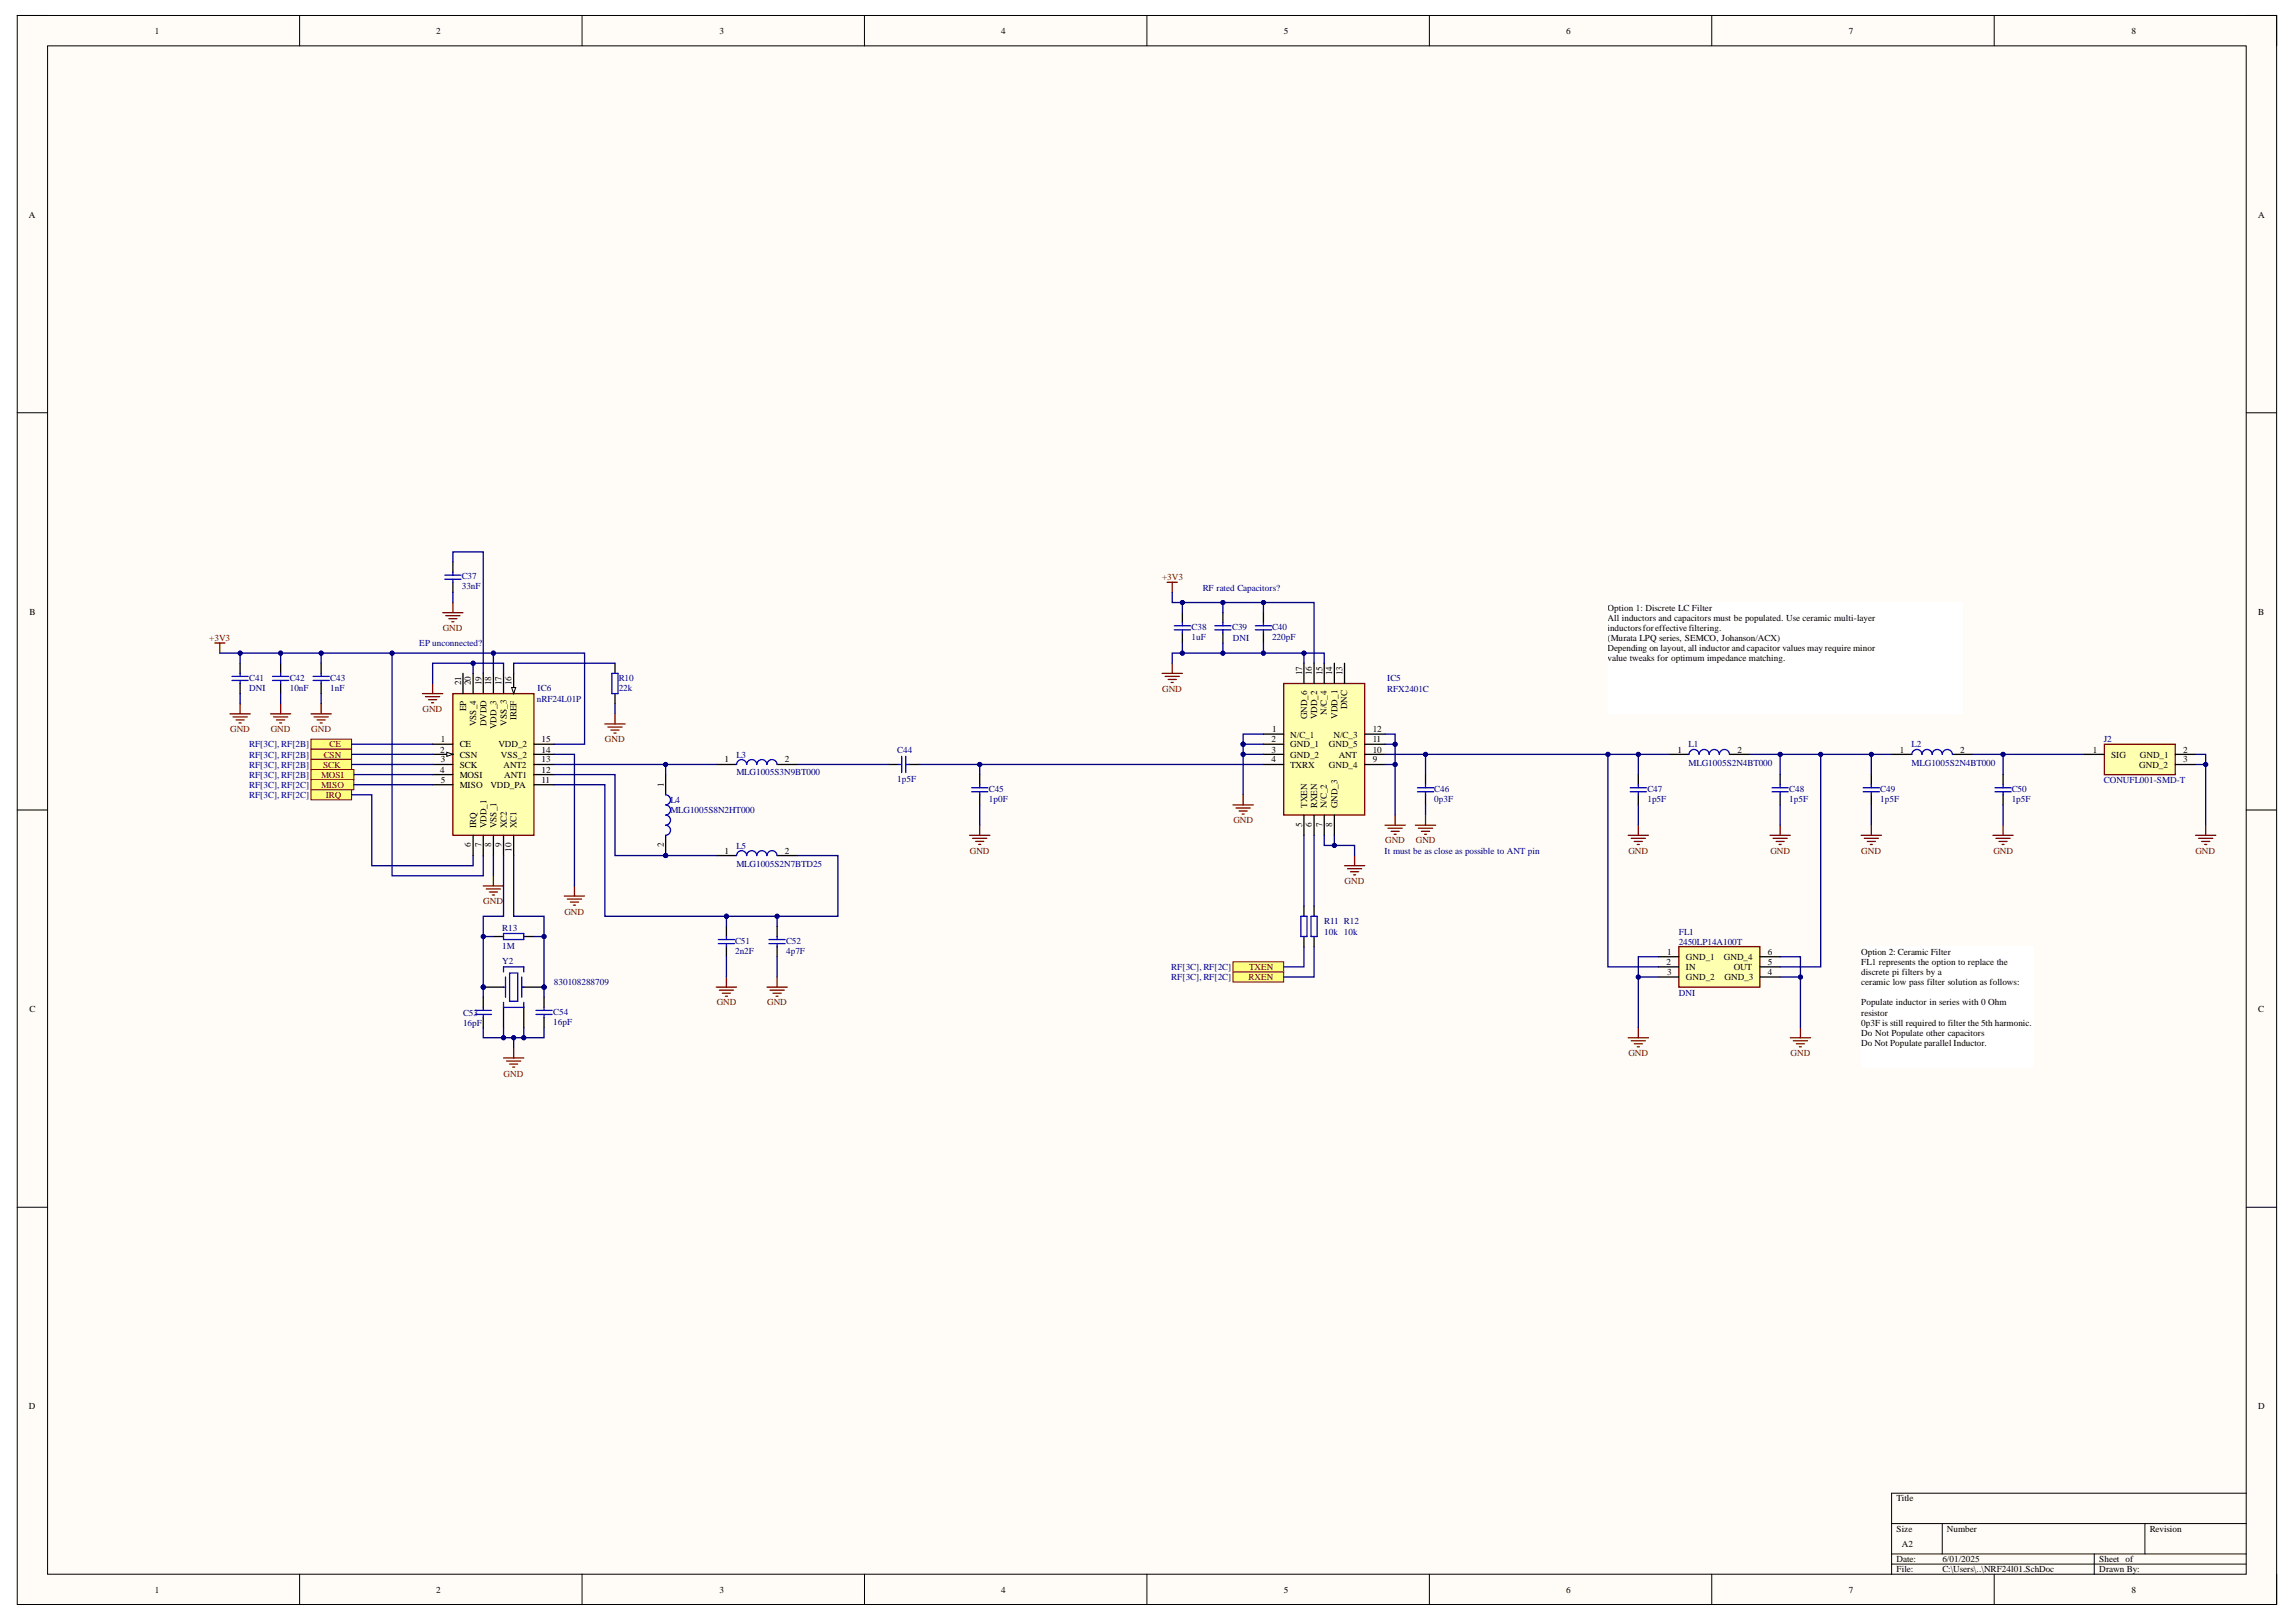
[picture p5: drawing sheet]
<svg xmlns="http://www.w3.org/2000/svg" width="297mm" height="210mm" viewBox="0 0 297 210" stroke-linecap="round" stroke-linejoin="round" font-family="sans-serif">
<defs><g id="words">
<g font-size="1.2">
<text x="20.1" y="4.4">1</text>
<text x="56.4" y="4.4">2</text>
<text x="93.1" y="4.4">3</text>
<text x="129.5" y="4.4">4</text>
<text x="166.1" y="4.4">5</text>
<text x="202.6" y="4.4">6</text>
<text x="239.2" y="4.4">7</text>
<text x="275.7" y="4.4">8</text>
<text x="3.7" y="28.1">A</text>
<text x="292.2" y="28.1">A</text>
<text x="3.8" y="79.6">B</text>
<text x="208" y="79">Option 1: Discrete LC Filter</text>
<text x="208" y="80.3">All inductors and capacitors must be populated. Use ceramic multi-layer</text>
<text x="208" y="81.7">inductorsforeffectivefiltering.</text>
<text x="208" y="82.9">(</text>
<text x="208.4" y="82.9">Murata LPQ series, SEMCO, Johanson/ACX)</text>
<text x="292.2" y="79.6">B</text>
<text x="59.6" y="88.7" transform="rotate(-90 59.6 88.7)">21</text>
<text x="60.9" y="88.7" transform="rotate(-90 60.9 88.7)">20</text>
<text x="62.3" y="88.7" transform="rotate(-90 62.3 88.7)">19</text>
<text x="63.5" y="88.7" transform="rotate(-90 63.5 88.7)">18</text>
<text x="64.9" y="88.7" transform="rotate(-90 64.9 88.7)">17</text>
<text x="66.2" y="88.7" transform="rotate(-90 66.2 88.7)">16</text>
<text x="168.5" y="87.4" transform="rotate(-90 168.5 87.4)">17</text>
<text x="169.7" y="87.4" transform="rotate(-90 169.7 87.4)">16</text>
<text x="171.1" y="87.4" transform="rotate(-90 171.1 87.4)">15</text>
<text x="172.3" y="87.4" transform="rotate(-90 172.3 87.4)">14</text>
<text x="173.7" y="87.4" transform="rotate(-90 173.7 87.4)">13</text>
<text x="208" y="84.3">Depending on layout, all inductor and capacitor values may require minor</text>
<text x="208" y="85.6">value tweaks for optimum impedance matching.</text>
<text x="60.3" y="92" transform="rotate(-90 60.3 92)">EP</text>
<text x="61.6" y="94" transform="rotate(-90 61.6 94)">VSS_4</text>
<text x="62.9" y="94" transform="rotate(-90 62.9 94)">DVDD</text>
<text x="64.2" y="94.3" transform="rotate(-90 64.2 94.3)">VDD_3</text>
<text x="65.6" y="93.9" transform="rotate(-90 65.6 93.9)">VSS_3</text>
<text x="66.8" y="93.2" transform="rotate(-90 66.8 93.2)">IREF</text>
<text x="164.6" y="94.8">1</text>
<text x="166.9" y="95.4">N/C_1</text>
<text x="169.1" y="93.1" transform="rotate(-90 169.1 93.1)">GND_6</text>
<text x="170.4" y="93.1" transform="rotate(-90 170.4 93.1)">VDD_2</text>
<text x="171.7" y="92.5" transform="rotate(-90 171.7 92.5)">N/C_4</text>
<text x="172.5" y="95.4">N/C_3</text>
<text x="173" y="93" transform="rotate(-90 173 93)">VDD_1</text>
<text x="174.3" y="91.8" transform="rotate(-90 174.3 91.8)">DNC</text>
<text x="177.6" y="94.8">12</text>
<text x="56.9" y="97.4">2</text>
<text x="56.9" y="100">4</text>
<text x="57" y="96">1</text>
<text x="57" y="98.7">3</text>
<text x="57" y="101.3">5</text>
<text x="59.5" y="96.7">CE</text>
<text x="59.5" y="98.1">CSN</text>
<text x="59.5" y="99.3">SCK</text>
<text x="59.5" y="100.7">MOSI</text>
<text x="59.5" y="102">MISO</text>
<text x="63.5" y="102">VDD_PA</text>
<text x="64.5" y="96.7">VDD_2</text>
<text x="64.8" y="98.1">VSS_2</text>
<text x="65.1" y="99.3">ANT2</text>
<text x="65.2" y="100.7">ANT1</text>
<text x="70.1" y="96">15</text>
<text x="70.1" y="97.4">14</text>
<text x="70.1" y="98.7">13</text>
<text x="70.1" y="100">12</text>
<text x="70.1" y="101.3">11</text>
<text x="85.9" y="101.8" transform="rotate(-90 85.9 101.8)">1</text>
<text x="93.7" y="98.7">1</text>
<text x="101.5" y="98.7">2</text>
<text x="164.5" y="96">2</text>
<text x="164.5" y="97.4">3</text>
<text x="164.5" y="98.7">4</text>
<text x="166.9" y="96.7">GND_1</text>
<text x="166.9" y="98.1">GND_2</text>
<text x="166.9" y="99.3">TXRX</text>
<text x="171.9" y="96.7">GND_5</text>
<text x="171.9" y="99.3">GND_4</text>
<text x="173.2" y="98.1">ANT</text>
<text x="177.6" y="96">11</text>
<text x="177.6" y="97.4">10</text>
<text x="177.6" y="98.7">9</text>
<text x="217" y="97.4">1</text>
<text x="224.8" y="97.4">2</text>
<text x="245.8" y="97.4">1</text>
<text x="253.6" y="97.4">2</text>
<text x="270.7" y="97.4">1</text>
<text x="273.1" y="98.1">SIG</text>
<text x="276.8" y="99.3">GND_2</text>
<text x="276.8" y="98.1">GND_1</text>
<text x="282.4" y="97.4">2</text>
<text x="282.4" y="98.7">3</text>
<text x="61.6" y="107.2" transform="rotate(-90 61.6 107.2)">IRQ</text>
<text x="62.9" y="107.2" transform="rotate(-90 62.9 107.2)">VDD_1</text>
<text x="64.2" y="107.2" transform="rotate(-90 64.2 107.2)">VSS_1</text>
<text x="65.6" y="107.2" transform="rotate(-90 65.6 107.2)">XC2</text>
<text x="66.8" y="107.2" transform="rotate(-90 66.8 107.2)">XC1</text>
<text x="168.5" y="107" transform="rotate(-90 168.5 107)">5</text>
<text x="169.1" y="104.6" transform="rotate(-90 169.1 104.6)">TXEN</text>
<text x="169.7" y="107" transform="rotate(-90 169.7 107)">6</text>
<text x="170.4" y="104.6" transform="rotate(-90 170.4 104.6)">RXEN</text>
<text x="171.1" y="107" transform="rotate(-90 171.1 107)">7</text>
<text x="171.7" y="104.6" transform="rotate(-90 171.7 104.6)">N/C_2</text>
<text x="172.3" y="107" transform="rotate(-90 172.3 107)">8</text>
<text x="173" y="104.6" transform="rotate(-90 173 104.6)">GND_3</text>
<text x="60.9" y="109.7" transform="rotate(-90 60.9 109.7)">6</text>
<text x="62.3" y="109.7" transform="rotate(-90 62.3 109.7)">7</text>
<text x="63.5" y="109.7" transform="rotate(-90 63.5 109.7)">8</text>
<text x="64.9" y="109.7" transform="rotate(-90 64.9 109.7)">9</text>
<text x="66.2" y="110.2" transform="rotate(-90 66.2 110.2)">10</text>
<text x="85.9" y="109.7" transform="rotate(-90 85.9 109.7)">2</text>
<text x="93.7" y="110.5">1</text>
<text x="101.5" y="110.5">2</text>
<text x="215.6" y="124.9">2</text>
<text x="215.7" y="123.6">1</text>
<text x="218.1" y="124.2">GND_1</text>
<text x="218.1" y="125.5">IN</text>
<text x="223" y="124.2">GND_4</text>
<text x="224.3" y="125.5">OUT</text>
<text x="228.7" y="124.9">5</text>
<text x="228.7" y="123.6">6</text>
<text x="240.8" y="123.6">Option 2: Ceramic Filter</text>
<text x="240.8" y="124.9">FL1 represents the option to replace the</text>
<text x="3.8" y="131">C</text>
<text x="215.7" y="126.2">3</text>
<text x="218.1" y="126.8">GND_2</text>
<text x="223.1" y="126.8">GND_3</text>
<text x="228.7" y="126.2">4</text>
<text x="240.8" y="126.2">discrete pi filters by a</text>
<text x="240.8" y="127.5">ceramic low pass filter solution as follows:</text>
<text x="240.8" y="130.1">Populate inductor in series with 0 Ohm</text>
<text x="240.8" y="131.5">resistor</text>
<text x="292.2" y="131">C</text>
<text x="240.8" y="132.7">0p3F is still required to filter the 5th harmonic.</text>
<text x="240.8" y="134.1">Do Not Populate other capacitors</text>
<text x="240.8" y="135.4">Do Not Populate parallel Inductor.</text>
<text x="3.7" y="182.4">D</text>
<text x="292.2" y="182.4">D</text>
<text x="245.4" y="194.3">Title</text>
<text x="245.4" y="198.3">Size</text>
<text x="245.4" y="202.1">Date:</text>
<text x="245.4" y="203.5">File:</text>
<text x="246" y="200.2">A2</text>
<text x="251.3" y="202.1">6/01/2025</text>
<text x="251.3" y="203.5">C:\Users\..\NRF24l01.SchDoc</text>
<text x="251.9" y="198.3">Number</text>
<text x="271.6" y="202.1">Sheet of</text>
<text x="271.6" y="203.5">Drawn By:</text>
<text x="278.1" y="198.3">Revision</text>
<text x="20.1" y="206.1">1</text>
<text x="56.4" y="206.1">2</text>
<text x="93.1" y="206.1">3</text>
<text x="129.5" y="206.1">4</text>
<text x="166.1" y="206.1">5</text>
<text x="202.6" y="206.1">6</text>
<text x="239.2" y="206.1">7</text>
<text x="275.7" y="206.1">8</text>
</g>
<g font-size="1.2" fill="#000080">
<text x="59.7" y="76.3">33nF</text>
<text x="59.7" y="75">C37</text>
<text x="155.6" y="76.4">RF rated Capacitors?</text>
<text x="54.2" y="83.6">EP unconnected?</text>
<text x="154.2" y="82.9">1uF</text>
<text x="154.2" y="81.5">C38</text>
<text x="159.4" y="81.5">C39</text>
<text x="159.5" y="82.9">DNI</text>
<text x="164.6" y="82.9">220pF</text>
<text x="164.6" y="81.5">C40</text>
<text x="32.2" y="89.4">DNI</text>
<text x="32.2" y="88.1">C41</text>
<text x="37.5" y="89.4">10nF</text>
<text x="37.5" y="88.1">C42</text>
<text x="42.7" y="89.4">1nF</text>
<text x="42.7" y="88.1">C43</text>
<text x="69.5" y="89.4">IC6</text>
<text x="80" y="89.4">22k</text>
<text x="80" y="88.1">R10</text>
<text x="179.5" y="88.2">IC5</text>
<text x="179.5" y="89.5">RFX2401C</text>
<text x="69.5" y="90.8">nRF24L01P</text>
<text x="32.2" y="96.7">RF[3C], RF[2B]</text>
<text x="32.2" y="98.1">RF[3C], RF[2B]</text>
<text x="32.2" y="99.3">RF[3C], RF[2B]</text>
<text x="32.2" y="100.7">RF[3C], RF[2B]</text>
<text x="32.2" y="102">RF[3C], RF[2C]</text>
<text x="95.3" y="98.1">L3</text>
<text x="95.3" y="100.4">MLG1005S3N9BT000</text>
<text x="116.1" y="101.2">1p5F</text>
<text x="116.1" y="97.5">C44</text>
<text x="218.5" y="96.7">L1</text>
<text x="218.5" y="99.1">MLG1005S2N4BT000</text>
<text x="247.3" y="96.7">L2</text>
<text x="247.3" y="99.1">MLG1005S2N4BT000</text>
<text x="272.2" y="96">J2</text>
<text x="272.2" y="101.3">CONUFL001-SMD-T</text>
<text x="32.2" y="103.3">RF[3C], RF[2C]</text>
<text x="86.7" y="103.9">L4</text>
<text x="86.7" y="105.3">MLG1005S8N2HT000</text>
<text x="127.9" y="103.8">1p0F</text>
<text x="127.9" y="102.5">C45</text>
<text x="185.5" y="103.8">0p3F</text>
<text x="185.5" y="102.5">C46</text>
<text x="213.1" y="103.8">1p5F</text>
<text x="213.1" y="102.5">C47</text>
<text x="231.5" y="103.8">1p5F</text>
<text x="231.5" y="102.5">C48</text>
<text x="243.2" y="103.8">1p5F</text>
<text x="243.2" y="102.5">C49</text>
<text x="260.3" y="103.8">1p5F</text>
<text x="260.3" y="102.5">C50</text>
<text x="95.3" y="109.8">L5</text>
<text x="95.3" y="112.2">MLG1005S2N7BTD25</text>
<text x="179.1" y="110.5">It must be as close as possible to ANT pin</text>
<text x="171.3" y="119.6">R11 R12</text>
<text x="65" y="124.8">Y2</text>
<text x="65" y="122.8">1M</text>
<text x="65" y="120.5">R13</text>
<text x="95.1" y="123.4">2n2F</text>
<text x="95.1" y="122.2">C51</text>
<text x="101.7" y="123.4">4p7F</text>
<text x="101.7" y="122.2">C52</text>
<text x="151.5" y="125.5">RF[3C], RF[2C]</text>
<text x="171.3" y="121">10k 10k</text>
<text x="217.2" y="121">FL1</text>
<text x="217.2" y="122.2">2450LP14A100T</text>
<text x="59.9" y="131.5">C53</text>
<text x="71.6" y="131.3">C54</text>
<text x="71.7" y="127.5">830108288709</text>
<text x="151.5" y="126.8">RF[3C], RF[2C]</text>
<text x="217.2" y="128.8">DNI</text>
<text x="59.9" y="132.7">16pF</text>
<text x="71.6" y="132.6">16pF</text>
</g>
<g font-size="1.2" fill="#800000">
<text x="150.3" y="75.1">+3V3</text>
<text x="27.1" y="82.9">+3V3</text>
<text x="57.3" y="81.7">GND</text>
<text x="150.3" y="89.5">GND</text>
<text x="29.8" y="94.8">GND</text>
<text x="35" y="94.8">GND</text>
<text x="40.3" y="94.8">GND</text>
<text x="54.7" y="92.2">GND</text>
<text x="41.5" y="100.7">MOSI</text>
<text x="41.5" y="102">MISO</text>
<text x="41.8" y="99.3">SCK</text>
<text x="41.9" y="98.1">CSN</text>
<text x="42.6" y="96.7">CE</text>
<text x="78.3" y="96">GND</text>
<text x="42.1" y="103.3">IRQ</text>
<text x="159.6" y="106.5">GND</text>
<text x="125.5" y="110.5">GND</text>
<text x="179.2" y="109.1">GND</text>
<text x="183.2" y="109.1">GND</text>
<text x="210.7" y="110.5">GND</text>
<text x="229" y="110.5">GND</text>
<text x="240.8" y="110.5">GND</text>
<text x="257.9" y="110.5">GND</text>
<text x="284" y="110.5">GND</text>
<text x="62.5" y="117">GND</text>
<text x="73" y="118.4">GND</text>
<text x="174" y="114.4">GND</text>
<text x="161.6" y="125.5">TXEN</text>
<text x="92.7" y="130.1">GND</text>
<text x="99.2" y="130.1">GND</text>
<text x="161.5" y="126.8">RXEN</text>
<text x="210.7" y="136.7">GND</text>
<text x="231.7" y="136.7">GND</text>
<text x="65.1" y="139.3">GND</text>
</g>
</g></defs>
<path d="M2.2 2h292.3v205.6h-292.3z" fill-rule="evenodd" fill="#fffcf8"/>
<path d="M2.2 2h292.3v205.6h-292.3z" fill="none" stroke="#000" stroke-width=".13"/>
<path d="M6.2 5.9h284.4v197.8h-284.4z" fill-rule="evenodd" fill="#fffcf8"/>
<g fill="none" stroke="#000" stroke-width=".13">
<path d="M2.2 2h4M6.2 5.9h284.4v197.8h-284.4zM38.8 2v3.9M75.3 2v3.9M111.8 2v3.9M148.4 2v3.9M184.9 2v3.9M221.5 2v3.9M258 2v3.9M290.6 2h3.9v3.9M2.2 53.4h4M290.6 53.4h3.9"/>
<path d="M2.2 104.8h4M290.6 104.8h3.9M2.2 156.2h4M290.6 156.2h3.9M244.7 197.2h45.9M251.3 197.2v3.9M277.5 197.2v3.9M290.6 193.2h-45.9v10.5M38.8 203.7v3.9M75.3 203.7v3.9M111.8 203.7v3.9M148.4 203.7v3.9"/>
<path d="M184.9 203.7v3.9M221.5 203.7v3.9M244.7 201.1h45.9M244.7 202.4h45.9M258 203.7v3.9M270.9 201.1v2.6M294.5 203.7v3.9"/>
</g>
<path d="M58.6 89.8h10.5v18.3h-10.5z" fill-rule="evenodd" fill="#ffffb0"/>
<path d="M58.6 89.8h10.5v18.3h-10.5z" fill="none" stroke="#800000" stroke-width=".17"/>
<path d="M56 96.3h2.6M56 97.6h2.6" fill="none" stroke="#000" stroke-width=".17"/>
<path d="M57.8 97.4l.8 .2-.8 .3z" fill="#f8fcff"/>
<path d="M57.8 97.4l.8 .2-.8 .3z" fill="none" stroke="#000" stroke-width=".13"/>
<g fill="none" stroke="#000" stroke-width=".17">
<path d="M56 98.9h2.6M59.9 87.1v2.7M61.2 87.1v2.7M62.5 87.1v2.7M63.8 87.1v2.7M65.1 87.1v2.7M66.5 87.1v2.7M69.1 98.9h2.6M69.1 96.3h2.6M69.1 97.6h2.6M56 100.2h2.6M56 101.6h2.6"/>
<path d="M61.2 108.1v2.6M62.5 108.1v2.6M63.8 108.1v2.6M65.1 108.1v2.6M66.5 108.1v2.6M69.1 100.2h2.6M69.1 101.6h2.6"/>
</g>
<path d="M66.2 89h.5l-.2 .8z" fill="#f8fcff"/>
<path d="M66.2 89h.5l-.2 .8z" fill="none" stroke="#000" stroke-width=".13"/>
<path d="M166.1 88.5h10.5v17h-10.5z" fill-rule="evenodd" fill="#ffffb0"/>
<path d="M166.1 88.5h10.5v17h-10.5z" fill="none" stroke="#800000" stroke-width=".17"/>
<g fill="none" stroke="#000" stroke-width=".17">
<path d="M163.5 95h2.6M163.5 96.3h2.6M163.5 97.6h2.6M163.5 98.9h2.6M168.7 85.8v2.7M170 85.8v2.7M171.3 85.8v2.7M172.6 85.8v2.7M173.9 85.8v2.7M176.6 95h2.6M176.6 96.3h2.6M176.6 97.6h2.6"/>
<path d="M176.6 98.9h2.6M168.7 105.5v2.6M170 105.5v2.6M171.3 105.5v2.6M172.6 105.5v2.6"/>
</g>
<circle cx="62.5" cy="127.7" r=".26" fill="#000080"/>
<circle cx="62.5" cy="127.7" r=".26" fill="none" stroke="#000080" stroke-width=".13"/>
<circle cx="70.4" cy="127.7" r=".26" fill="#000080"/>
<circle cx="70.4" cy="127.7" r=".26" fill="none" stroke="#000080" stroke-width=".13"/>
<path d="M62.5 127.7h2.6" fill="none" stroke="#000" stroke-width=".17"/>
<circle cx="62.5" cy="127.7" r=".26" fill="#000080"/>
<circle cx="62.5" cy="127.7" r=".26" fill="none" stroke="#000080" stroke-width=".13"/>
<path d="M67.8 130.4v2.6M67.8 127.7h2.6" fill="none" stroke="#000" stroke-width=".17"/>
<circle cx="70.4" cy="127.7" r=".26" fill="#000080"/>
<circle cx="70.4" cy="127.7" r=".26" fill="none" stroke="#000080" stroke-width=".13"/>
<path d="M62.5 129.1v1.3M62.5 131.7v1.3M63.8 121.2h1.3M65.1 130.4v2.6M67.8 121.2h1.3M70.4 129.1v1.3M70.4 131.7v1.3" fill="none" stroke="#000" stroke-width=".17"/>
<g fill="none" stroke="#00f" stroke-width=".17">
<path d="M61.5 130.8h2.1M61.5 131.3h2.1M62.5 130.4v.4M62.5 131.3v.4M65.1 127.7h.3M65.1 120.8h2.7v.8h-2.7zM65.1 125.8v-.7h2.7v.7M65.1 129.7v.7h2.7v-.7M65.4 126.4v2.7M65.9 125.9h1.1v3.7h-1.1zM67.5 126.4v2.7M67.5 127.7h.3"/>
<path d="M69.3 130.8h2.1M69.3 131.3h2.1M70.4 130.4v.4M70.4 131.3v.4"/>
</g>
<path d="M65.1 136.9h2.7M65.5 137.3h1.9M65.9 137.7h1.1M66.3 138.1h.3M66.5 135.6v1.3" fill="none" stroke="#800000" stroke-width=".17"/>
<path d="M40.2 95.7h5.3v1.3h-5.3z" fill-rule="evenodd" fill="#ffff80"/>
<path d="M40.2 95.7h5.3v1.3h-5.3z" fill="none" stroke="#800000" stroke-width=".13"/>
<path d="M40.2 97h5.3v1.3h-5.3z" fill-rule="evenodd" fill="#ffff80"/>
<path d="M40.2 97h5.3v1.3h-5.3z" fill="none" stroke="#800000" stroke-width=".13"/>
<path d="M40.2 98.3h5.3v1.3h-5.3z" fill-rule="evenodd" fill="#ffff80"/>
<path d="M40.2 98.3h5.3v1.3h-5.3z" fill="none" stroke="#800000" stroke-width=".13"/>
<path d="M40.2 99.6h5.6v1.3h-5.6z" fill-rule="evenodd" fill="#ffff80"/>
<path d="M40.2 99.6h5.6v1.3h-5.6z" fill="none" stroke="#800000" stroke-width=".13"/>
<path d="M40.2 100.9h5.6v1.3h-5.6z" fill-rule="evenodd" fill="#ffff80"/>
<path d="M40.2 100.9h5.6v1.3h-5.6z" fill="none" stroke="#800000" stroke-width=".13"/>
<path d="M40.2 102.2h5.3v1.3h-5.3z" fill-rule="evenodd" fill="#ffff80"/>
<path d="M40.2 102.2h5.3v1.3h-5.3z" fill="none" stroke="#800000" stroke-width=".13"/>
<g fill="none" stroke="#800000" stroke-width=".17">
<path d="M27.8 83.2h1.3M28.4 83.2v1.3M54.7 89.8h2.6M55 90.2h1.9M55.4 90.5h1.1M55.8 90.9h.3M56 88.5v1.3M78.3 93.7h2.6M78.6 94.1h1.9M79 94.5h1.1M79.4 94.9h.3M79.6 92.4v1.3"/>
<path d="M62.5 114.6h2.6M62.9 115h1.9M63.3 115.4h1.1M63.7 115.8h.3M63.8 113.3v1.3M73 116h2.6M73.4 116.4h1.8M73.8 116.7h1M74.2 117.1h.3M74.3 114.6v1.4"/>
</g>
<path d="M79.6 85.8v1.3M79.6 89.8v1.3" fill="none" stroke="#000" stroke-width=".17"/>
<path d="M79.2 87.1h.8v2.7h-.8z" fill="none" stroke="#00f" stroke-width=".17"/>
<path d="M217.2 122.5h10.5v5.2h-10.5z" fill-rule="evenodd" fill="#ffffb0"/>
<g fill="none" stroke="#800000" stroke-width=".17">
<path d="M183.1 106.8h2.6M183.5 107.2h1.8M183.9 107.6h1.1M184.3 108h.3M184.4 105.5v1.3M210.6 108.1h2.7M211 108.5h1.9M211.4 108.9h1.1M211.8 109.3h.3M212 106.8v1.3M229 108.1h2.6M229.4 108.5h1.8"/>
<path d="M229.8 108.9h1M230.2 109.3h.2M230.3 106.8v1.3M240.8 108.1h2.6M241.2 108.5h1.8M241.6 108.9h1M242 109.3h.2M242.1 106.8v1.3M257.8 108.1h2.6M258.2 108.5h1.9M258.6 108.9h1.1M259 109.3h.3"/>
<path d="M259.1 106.8v1.3M210.6 134.3h2.7M211 134.7h1.9M211.4 135.1h1.1M211.8 135.5h.3M212 133v1.3M217.2 122.5h10.5v5.2h-10.5zM231.6 134.3h2.6M232 134.7h1.8M232.4 135.1h1M232.8 135.5h.3M232.9 133v1.3"/>
</g>
<g fill="none" stroke="#000" stroke-width=".17">
<path d="M215.9 97.6h2.6M223.7 97.6h2.7M244.7 97.6h2.6M252.6 97.6h2.6M184.4 100.2v1.3M184.4 102.9v1.3M212 100.2v1.3M212 102.9v1.3M230.3 100.2v1.3M230.3 102.9v1.3M242.1 100.2v1.3M242.1 102.9v1.3"/>
<path d="M259.1 100.2v1.3M259.1 102.9v1.3M214.6 123.8h2.6M214.6 125.1h2.6M214.6 126.4h2.6M227.7 123.8h2.6M227.7 125.1h2.6M227.7 126.4h2.6"/>
</g>
<g fill="none" stroke="#00f" stroke-width=".17">
<path d="M218.5 97.6a.66 .66 0 0 1 .7-.6 .66 .66 0 0 1 .6 .6 .66 .66 0 0 1 .7-.6 .66 .66 0 0 1 .6 .6 .66 .66 0 0 1 .7-.6 .66 .66 0 0 1 .6 .6 .66 .66 0 0 1 .7-.6 .66 .66 0 0 1 .6 .6M247.3 97.6a.66 .66 0 0 1 .7-.6 .66 .66 0 0 1 .7 .6 .66 .66 0 0 1 .6-.6 .66 .66 0 0 1 .7 .6 .66 .66 0 0 1 .6-.6 .66 .66 0 0 1 .7 .6 .66 .66 0 0 1 .6-.6 .66 .66 0 0 1 .7 .6M183.4 101.9h2.1M183.4 102.5h2.1M184.4 101.5v.4M184.4 102.5v.4M210.9 101.9h2.1M210.9 102.5h2.1M212 101.5v.4M212 102.5v.4M229.3 101.9h2.1M229.3 102.5h2.1"/>
<path d="M230.3 101.5v.4M230.3 102.5v.4M241 101.9h2.1M241 102.5h2.1M242.1 101.5v.4M242.1 102.5v.4M258.1 101.9h2.1M258.1 102.5h2.1M259.1 101.5v.4M259.1 102.5v.4"/>
</g>
<path d="M240.8 122.5h22.3v15.7h-22.3z" fill-rule="evenodd" fill="#fff"/>
<path d="M240.8 122.5h22.3v15.7h-22.3z" fill="none" stroke="#fff" stroke-width=".13"/>
<path d="M208 78h45.9v14.4h-45.9z" fill-rule="evenodd" fill="#fff"/>
<path d="M208 78h45.9v14.4h-45.9z" fill="none" stroke="#fff" stroke-width=".13"/>
<path d="M173.9 112h2.7M174.3 112.4h1.9M174.7 112.8h1.1M175.1 113.2h.3M175.2 110.7v1.3M179.2 106.8h2.6M179.6 107.2h1.8M180 107.6h1M180.4 108h.2M180.5 105.5v1.3" fill="none" stroke="#800000" stroke-width=".17"/>
<path d="M168.7 117.3v1.3M170 117.3v1.3M168.7 121.2v1.3M170 121.2v1.3" fill="none" stroke="#000" stroke-width=".17"/>
<path d="M168.3 118.6h.8v2.6h-.8zM169.6 118.6h.8v2.6h-.8z" fill="none" stroke="#00f" stroke-width=".17"/>
<path d="M159.5 124.5h6.6v1.3h-6.6z" fill-rule="evenodd" fill="#ffff80"/>
<path d="M159.5 124.5h6.6v1.3h-6.6z" fill="none" stroke="#800000" stroke-width=".13"/>
<path d="M159.5 125.8h6.6v1.3h-6.6z" fill-rule="evenodd" fill="#ffff80"/>
<path d="M159.5 125.8h6.6v1.3h-6.6z" fill="none" stroke="#800000" stroke-width=".13"/>
<path d="M151 75.4h1.3M151.7 75.4v1.3M150.3 87.1h2.7M150.7 87.5h1.9M151.1 87.9h1.1M151.5 88.3h.3M151.7 85.8v1.3M159.5 104.2h2.6M159.9 104.6h1.8M160.3 105h1.1M160.7 105.3h.3M160.8 102.9v1.3" fill="none" stroke="#800000" stroke-width=".17"/>
<path d="M153 79.3v1.3M158.2 79.3v1.3M163.5 79.3v1.3M153 81.9v1.3M158.2 81.9v1.3M163.5 81.9v1.3" fill="none" stroke="#000" stroke-width=".17"/>
<path d="M151.9 81h2.1M151.9 81.5h2.1M153 80.6v.4M153 81.5v.4M157.2 81h2.1M157.2 81.5h2.1M158.2 80.6v.4M158.2 81.5v.4M162.4 81h2.1M162.4 81.5h2.1M163.5 80.6v.4M163.5 81.5v.4" fill="none" stroke="#00f" stroke-width=".17"/>
<circle cx="86.1" cy="110.7" r=".26" fill="#000080"/>
<circle cx="86.1" cy="110.7" r=".26" fill="none" stroke="#000080" stroke-width=".13"/>
<path d="M86.1 100.2v2.7M86.1 108.1v2.6" fill="none" stroke="#000" stroke-width=".17"/>
<circle cx="86.1" cy="110.7" r=".26" fill="#000080"/>
<circle cx="86.1" cy="110.7" r=".26" fill="none" stroke="#000080" stroke-width=".13"/>
<g fill="none" stroke="#00f" stroke-width=".17">
<path d="M57.5 74.4h2.1M57.5 75h2.1M58.6 74v.4M58.6 75v.4M30 87.5h2.1M30 88.1h2.1M31.1 87.1v.4M31.1 88.1v.4M35.3 87.5h2.1M35.3 88.1h2.1M36.3 87.1v.4M36.3 88.1v.4"/>
<path d="M40.5 87.5h2.1M40.5 88.1h2.1M41.5 87.1v.4M41.5 88.1v.4M95.3 98.9a.66 .66 0 0 1 .6-.6 .66 .66 0 0 1 .7 .6 .66 .66 0 0 1 .7-.6 .66 .66 0 0 1 .6 .6 .66 .66 0 0 1 .7-.6 .66 .66 0 0 1 .6 .6 .65 .65 0 0 1 .7-.6 .65 .65 0 0 1 .6 .6M116.3 98.9h.4M116.7 97.9v2.1M117.2 97.9v2.1M117.2 98.9h.4M86.1 102.9a.66 .66 0 0 1 .6 .6 .66 .66 0 0 1-.6 .7 .66 .66 0 0 1 .6 .6 .66 .66 0 0 1-.6 .7 .66 .66 0 0 1 .6 .6 .66 .66 0 0 1-.6 .7 .66 .66 0 0 1 .6 .6 .66 .66 0 0 1-.6 .7M95.3 110.7a.66 .66 0 0 1 .6-.6 .66 .66 0 0 1 .7 .6 .66 .66 0 0 1 .7-.6 .66 .66 0 0 1 .6 .6 .66 .66 0 0 1 .7-.6 .66 .66 0 0 1 .6 .6 .65 .65 0 0 1 .7-.6 .65 .65 0 0 1 .6 .6M125.7 101.9h2.1"/>
<path d="M125.7 102.5h2.1M126.7 101.6v.3M126.7 102.5v.4M92.9 121.6h2.1M92.9 122.1h2.1M94 121.2v.4M94 122.1v.4M99.5 121.6h2.1M99.5 122.1h2.1M100.5 121.2v.4M100.5 122.1v.4"/>
</g>
<g fill="none" stroke="#000" stroke-width=".17">
<path d="M58.6 72.7v1.3M58.6 75.4v1.3M31.1 85.8v1.3M31.1 88.5v1.3M36.3 85.8v1.3M36.3 88.5v1.3M41.5 85.8v1.3M41.5 88.5v1.3M92.7 98.9h2.6M100.5 98.9h2.7M115 98.9h1.3M117.6 98.9h1.3"/>
<path d="M92.7 110.7h2.6M94 119.9v1.3M100.5 110.7h2.7M100.5 119.9v1.3M126.7 100.2v1.4M126.7 102.9v1.3M94 122.5v1.3M100.5 122.5v1.3"/>
</g>
<g fill="none" stroke="#800000" stroke-width=".17">
<path d="M57.3 79.3h2.6M57.7 79.7h1.8M58.6 78v1.3M29.8 92.4h2.6M30.1 92.8h1.9M30.5 93.2h1.1M30.9 93.6h.3M31.1 91.1v1.3M35 92.4h2.6M35.4 92.8h1.8M35.8 93.2h1M36.2 93.6h.2"/>
<path d="M36.3 91.1v1.3M40.2 92.4h2.7M40.6 92.8h1.9M41 93.2h1.1M41.4 93.6h.3M41.5 91.1v1.3M58.1 80.1h1M58.5 80.5h.2M125.4 108.1h2.7M125.8 108.5h1.9M126.2 108.9h1.1M126.6 109.3h.3"/>
<path d="M126.7 106.8v1.3M92.7 127.7h2.6M93.1 128.1h1.8M93.5 128.5h1M93.8 128.9h.3M94 126.4v1.3M99.2 127.7h2.6M99.6 128.1h1.9M100 128.5h1.1M100.4 128.9h.3M100.5 126.4v1.3"/>
</g>
<path d="M62.5 127.7v1.4" fill="none" stroke="#000080" stroke-width=".17"/>
<circle cx="62.5" cy="127.7" r=".26" fill="#000080"/>
<circle cx="62.5" cy="127.7" r=".26" fill="none" stroke="#000080" stroke-width=".13"/>
<path d="M70.4 127.7v1.4" fill="none" stroke="#000080" stroke-width=".17"/>
<circle cx="70.4" cy="127.7" r=".26" fill="#000080"/>
<circle cx="70.4" cy="127.7" r=".26" fill="none" stroke="#000080" stroke-width=".13"/>
<path d="M67.8 133v1.3" fill="none" stroke="#000080" stroke-width=".17"/>
<circle cx="67.8" cy="134.3" r=".26" fill="#000080"/>
<circle cx="67.8" cy="134.3" r=".26" fill="none" stroke="#000080" stroke-width=".13"/>
<path d="M65.1 133v1.3" fill="none" stroke="#000080" stroke-width=".17"/>
<circle cx="65.1" cy="134.3" r=".26" fill="#000080"/>
<circle cx="65.1" cy="134.3" r=".26" fill="none" stroke="#000080" stroke-width=".13"/>
<path d="M70.4 133v1.3h-3.9v1.3" fill="none" stroke="#000080" stroke-width=".17"/>
<circle cx="66.5" cy="134.3" r=".26" fill="#000080"/>
<circle cx="66.5" cy="134.3" r=".26" fill="none" stroke="#000080" stroke-width=".13"/>
<circle cx="67.8" cy="134.3" r=".26" fill="#000080"/>
<circle cx="67.8" cy="134.3" r=".26" fill="none" stroke="#000080" stroke-width=".13"/>
<path d="M62.5 133v1.3h4" fill="none" stroke="#000080" stroke-width=".17"/>
<circle cx="66.5" cy="134.3" r=".26" fill="#000080"/>
<circle cx="66.5" cy="134.3" r=".26" fill="none" stroke="#000080" stroke-width=".13"/>
<circle cx="65.1" cy="134.3" r=".26" fill="#000080"/>
<circle cx="65.1" cy="134.3" r=".26" fill="none" stroke="#000080" stroke-width=".13"/>
<path d="M62.5 121.2h1.3" fill="none" stroke="#000080" stroke-width=".17"/>
<circle cx="62.5" cy="121.2" r=".26" fill="#000080"/>
<circle cx="62.5" cy="121.2" r=".26" fill="none" stroke="#000080" stroke-width=".13"/>
<path d="M69.1 121.2h1.3" fill="none" stroke="#000080" stroke-width=".17"/>
<circle cx="70.4" cy="121.2" r=".26" fill="#000080"/>
<circle cx="70.4" cy="121.2" r=".26" fill="none" stroke="#000080" stroke-width=".13"/>
<path d="M65.1 110.7v7.9h-2.6v9.1" fill="none" stroke="#000080" stroke-width=".17"/>
<circle cx="62.5" cy="127.7" r=".26" fill="#000080"/>
<circle cx="62.5" cy="127.7" r=".26" fill="none" stroke="#000080" stroke-width=".13"/>
<circle cx="62.5" cy="121.2" r=".26" fill="#000080"/>
<circle cx="62.5" cy="121.2" r=".26" fill="none" stroke="#000080" stroke-width=".13"/>
<path d="M66.5 110.7v7.9h3.9v9.1" fill="none" stroke="#000080" stroke-width=".17"/>
<circle cx="70.4" cy="127.7" r=".26" fill="#000080"/>
<circle cx="70.4" cy="127.7" r=".26" fill="none" stroke="#000080" stroke-width=".13"/>
<circle cx="70.4" cy="121.2" r=".26" fill="#000080"/>
<circle cx="70.4" cy="121.2" r=".26" fill="none" stroke="#000080" stroke-width=".13"/>
<path d="M28.4 84.5h35.4v2.6M45.5 96.3h10.5M45.5 97.6h10.5M45.5 98.9h10.5M45.5 102.9h2.6v9.1h13.1v-1.3M45.8 101.6h10.2M45.8 100.2h10.2" fill="none" stroke="#000080" stroke-width=".17"/>
<circle cx="31.1" cy="84.5" r=".26" fill="#000080"/>
<circle cx="31.1" cy="84.5" r=".26" fill="none" stroke="#000080" stroke-width=".13"/>
<circle cx="36.3" cy="84.5" r=".26" fill="#000080"/>
<circle cx="36.3" cy="84.5" r=".26" fill="none" stroke="#000080" stroke-width=".13"/>
<circle cx="41.5" cy="84.5" r=".26" fill="#000080"/>
<circle cx="41.5" cy="84.5" r=".26" fill="none" stroke="#000080" stroke-width=".13"/>
<circle cx="50.7" cy="84.5" r=".26" fill="#000080"/>
<circle cx="50.7" cy="84.5" r=".26" fill="none" stroke="#000080" stroke-width=".13"/>
<circle cx="63.8" cy="84.5" r=".26" fill="#000080"/>
<circle cx="63.8" cy="84.5" r=".26" fill="none" stroke="#000080" stroke-width=".13"/>
<path d="M63.8 84.5h11.8v11.8h-3.9" fill="none" stroke="#000080" stroke-width=".17"/>
<circle cx="63.8" cy="84.5" r=".26" fill="#000080"/>
<circle cx="63.8" cy="84.5" r=".26" fill="none" stroke="#000080" stroke-width=".13"/>
<path d="M50.7 84.5v28.8h11.8v-2.6" fill="none" stroke="#000080" stroke-width=".17"/>
<circle cx="50.7" cy="84.5" r=".26" fill="#000080"/>
<circle cx="50.7" cy="84.5" r=".26" fill="none" stroke="#000080" stroke-width=".13"/>
<path d="M61.2 87.1v-1.3h-5.2v2.7M71.7 97.6h2.6v17M63.8 110.7v2.6" fill="none" stroke="#000080" stroke-width=".17"/>
<circle cx="61.2" cy="85.8" r=".26" fill="#000080"/>
<circle cx="61.2" cy="85.8" r=".26" fill="none" stroke="#000080" stroke-width=".13"/>
<path d="M61.2 85.8h3.9v1.3" fill="none" stroke="#000080" stroke-width=".17"/>
<circle cx="61.2" cy="85.8" r=".26" fill="#000080"/>
<circle cx="61.2" cy="85.8" r=".26" fill="none" stroke="#000080" stroke-width=".13"/>
<path d="M79.6 85.8h-13.1v1.3M79.6 91.1v1.3M214.6 123.8h-2.6v9.2" fill="none" stroke="#000080" stroke-width=".17"/>
<circle cx="212" cy="126.4" r=".26" fill="#000080"/>
<circle cx="212" cy="126.4" r=".26" fill="none" stroke="#000080" stroke-width=".13"/>
<path d="M212 126.4h2.6" fill="none" stroke="#000080" stroke-width=".17"/>
<circle cx="212" cy="126.4" r=".26" fill="#000080"/>
<circle cx="212" cy="126.4" r=".26" fill="none" stroke="#000080" stroke-width=".13"/>
<path d="M230.3 123.8h2.6v9.2" fill="none" stroke="#000080" stroke-width=".17"/>
<circle cx="232.9" cy="126.4" r=".26" fill="#000080"/>
<circle cx="232.9" cy="126.4" r=".26" fill="none" stroke="#000080" stroke-width=".13"/>
<path d="M230.3 126.4h2.6" fill="none" stroke="#000080" stroke-width=".17"/>
<circle cx="232.9" cy="126.4" r=".26" fill="#000080"/>
<circle cx="232.9" cy="126.4" r=".26" fill="none" stroke="#000080" stroke-width=".13"/>
<path d="M269.6 97.6h-10.5v2.6M184.4 104.2v1.3" fill="none" stroke="#000080" stroke-width=".17"/>
<circle cx="259.1" cy="97.6" r=".26" fill="#000080"/>
<circle cx="259.1" cy="97.6" r=".26" fill="none" stroke="#000080" stroke-width=".13"/>
<path d="M255.2 97.6h3.9" fill="none" stroke="#000080" stroke-width=".17"/>
<circle cx="259.1" cy="97.6" r=".26" fill="#000080"/>
<circle cx="259.1" cy="97.6" r=".26" fill="none" stroke="#000080" stroke-width=".13"/>
<path d="M244.7 97.6h-2.6v2.6M242.1 104.2v2.6M259.1 104.2v2.6" fill="none" stroke="#000080" stroke-width=".17"/>
<circle cx="242.1" cy="97.6" r=".26" fill="#000080"/>
<circle cx="242.1" cy="97.6" r=".26" fill="none" stroke="#000080" stroke-width=".13"/>
<path d="M226.4 97.6h3.9v2.6M212 104.2v2.6M230.3 104.2v2.6" fill="none" stroke="#000080" stroke-width=".17"/>
<circle cx="230.3" cy="97.6" r=".26" fill="#000080"/>
<circle cx="230.3" cy="97.6" r=".26" fill="none" stroke="#000080" stroke-width=".13"/>
<path d="M215.9 97.6h-3.9v2.6" fill="none" stroke="#000080" stroke-width=".17"/>
<circle cx="212" cy="97.6" r=".26" fill="#000080"/>
<circle cx="212" cy="97.6" r=".26" fill="none" stroke="#000080" stroke-width=".13"/>
<path d="M242.1 97.6h-6.6v27.5h-5.2" fill="none" stroke="#000080" stroke-width=".17"/>
<circle cx="235.5" cy="97.6" r=".26" fill="#000080"/>
<circle cx="235.5" cy="97.6" r=".26" fill="none" stroke="#000080" stroke-width=".13"/>
<circle cx="242.1" cy="97.6" r=".26" fill="#000080"/>
<circle cx="242.1" cy="97.6" r=".26" fill="none" stroke="#000080" stroke-width=".13"/>
<path d="M230.3 97.6h5.2" fill="none" stroke="#000080" stroke-width=".17"/>
<circle cx="230.3" cy="97.6" r=".26" fill="#000080"/>
<circle cx="230.3" cy="97.6" r=".26" fill="none" stroke="#000080" stroke-width=".13"/>
<circle cx="235.5" cy="97.6" r=".26" fill="#000080"/>
<circle cx="235.5" cy="97.6" r=".26" fill="none" stroke="#000080" stroke-width=".13"/>
<path d="M212 97.6h-4v27.5h6.6" fill="none" stroke="#000080" stroke-width=".17"/>
<circle cx="208" cy="97.6" r=".26" fill="#000080"/>
<circle cx="208" cy="97.6" r=".26" fill="none" stroke="#000080" stroke-width=".13"/>
<circle cx="212" cy="97.6" r=".26" fill="#000080"/>
<circle cx="212" cy="97.6" r=".26" fill="none" stroke="#000080" stroke-width=".13"/>
<path d="M184.4 97.6v2.6" fill="none" stroke="#000080" stroke-width=".17"/>
<circle cx="184.4" cy="97.6" r=".26" fill="#000080"/>
<circle cx="184.4" cy="97.6" r=".26" fill="none" stroke="#000080" stroke-width=".13"/>
<path d="M179.2 97.6h28.8" fill="none" stroke="#000080" stroke-width=".17"/>
<circle cx="184.4" cy="97.6" r=".26" fill="#000080"/>
<circle cx="184.4" cy="97.6" r=".26" fill="none" stroke="#000080" stroke-width=".13"/>
<circle cx="208" cy="97.6" r=".26" fill="#000080"/>
<circle cx="208" cy="97.6" r=".26" fill="none" stroke="#000080" stroke-width=".13"/>
<path d="M179.2 98.9h1.3v6.6" fill="none" stroke="#000080" stroke-width=".17"/>
<circle cx="180.5" cy="98.9" r=".26" fill="#000080"/>
<circle cx="180.5" cy="98.9" r=".26" fill="none" stroke="#000080" stroke-width=".13"/>
<path d="M179.2 95h1.3v3.9" fill="none" stroke="#000080" stroke-width=".17"/>
<circle cx="180.5" cy="98.9" r=".26" fill="#000080"/>
<circle cx="180.5" cy="98.9" r=".26" fill="none" stroke="#000080" stroke-width=".13"/>
<circle cx="180.5" cy="96.3" r=".26" fill="#000080"/>
<circle cx="180.5" cy="96.3" r=".26" fill="none" stroke="#000080" stroke-width=".13"/>
<path d="M179.2 96.3h1.3" fill="none" stroke="#000080" stroke-width=".17"/>
<circle cx="180.5" cy="96.3" r=".26" fill="#000080"/>
<circle cx="180.5" cy="96.3" r=".26" fill="none" stroke="#000080" stroke-width=".13"/>
<path d="M171.3 108.1v1.3h3.9v1.3" fill="none" stroke="#000080" stroke-width=".17"/>
<circle cx="172.6" cy="109.4" r=".26" fill="#000080"/>
<circle cx="172.6" cy="109.4" r=".26" fill="none" stroke="#000080" stroke-width=".13"/>
<path d="M172.6 108.1v1.3" fill="none" stroke="#000080" stroke-width=".17"/>
<circle cx="172.6" cy="109.4" r=".26" fill="#000080"/>
<circle cx="172.6" cy="109.4" r=".26" fill="none" stroke="#000080" stroke-width=".13"/>
<path d="M151.7 85.8v-1.3h19.6v1.3M168.7 108.1v9.2M170 108.1v9.2M168.7 122.5v2.6h-2.6M170 122.5v3.9h-3.9" fill="none" stroke="#000080" stroke-width=".17"/>
<circle cx="153" cy="84.5" r=".26" fill="#000080"/>
<circle cx="153" cy="84.5" r=".26" fill="none" stroke="#000080" stroke-width=".13"/>
<circle cx="158.2" cy="84.5" r=".26" fill="#000080"/>
<circle cx="158.2" cy="84.5" r=".26" fill="none" stroke="#000080" stroke-width=".13"/>
<circle cx="163.5" cy="84.5" r=".26" fill="#000080"/>
<circle cx="163.5" cy="84.5" r=".26" fill="none" stroke="#000080" stroke-width=".13"/>
<circle cx="168.7" cy="84.5" r=".26" fill="#000080"/>
<circle cx="168.7" cy="84.5" r=".26" fill="none" stroke="#000080" stroke-width=".13"/>
<path d="M168.7 84.5v1.3" fill="none" stroke="#000080" stroke-width=".17"/>
<circle cx="168.7" cy="84.5" r=".26" fill="#000080"/>
<circle cx="168.7" cy="84.5" r=".26" fill="none" stroke="#000080" stroke-width=".13"/>
<path d="M160.8 96.3h2.7" fill="none" stroke="#000080" stroke-width=".17"/>
<circle cx="160.8" cy="96.3" r=".26" fill="#000080"/>
<circle cx="160.8" cy="96.3" r=".26" fill="none" stroke="#000080" stroke-width=".13"/>
<path d="M160.8 97.6v5.3" fill="none" stroke="#000080" stroke-width=".17"/>
<circle cx="160.8" cy="97.6" r=".26" fill="#000080"/>
<circle cx="160.8" cy="97.6" r=".26" fill="none" stroke="#000080" stroke-width=".13"/>
<path d="M160.8 96.3v1.3h2.7" fill="none" stroke="#000080" stroke-width=".17"/>
<circle cx="160.8" cy="96.3" r=".26" fill="#000080"/>
<circle cx="160.8" cy="96.3" r=".26" fill="none" stroke="#000080" stroke-width=".13"/>
<circle cx="160.8" cy="97.6" r=".26" fill="#000080"/>
<circle cx="160.8" cy="97.6" r=".26" fill="none" stroke="#000080" stroke-width=".13"/>
<path d="M163.5 95h-2.7v1.3" fill="none" stroke="#000080" stroke-width=".17"/>
<circle cx="160.8" cy="96.3" r=".26" fill="#000080"/>
<circle cx="160.8" cy="96.3" r=".26" fill="none" stroke="#000080" stroke-width=".13"/>
<path d="M153 83.2v1.3" fill="none" stroke="#000080" stroke-width=".17"/>
<circle cx="153" cy="84.5" r=".26" fill="#000080"/>
<circle cx="153" cy="84.5" r=".26" fill="none" stroke="#000080" stroke-width=".13"/>
<path d="M158.2 83.2v1.3" fill="none" stroke="#000080" stroke-width=".17"/>
<circle cx="158.2" cy="84.5" r=".26" fill="#000080"/>
<circle cx="158.2" cy="84.5" r=".26" fill="none" stroke="#000080" stroke-width=".13"/>
<path d="M163.5 83.2v1.3" fill="none" stroke="#000080" stroke-width=".17"/>
<circle cx="163.5" cy="84.5" r=".26" fill="#000080"/>
<circle cx="163.5" cy="84.5" r=".26" fill="none" stroke="#000080" stroke-width=".13"/>
<path d="M153 79.3v-1.3h17v7.8" fill="none" stroke="#000080" stroke-width=".17"/>
<circle cx="163.5" cy="78" r=".26" fill="#000080"/>
<circle cx="163.5" cy="78" r=".26" fill="none" stroke="#000080" stroke-width=".13"/>
<circle cx="158.2" cy="78" r=".26" fill="#000080"/>
<circle cx="158.2" cy="78" r=".26" fill="none" stroke="#000080" stroke-width=".13"/>
<circle cx="153" cy="78" r=".26" fill="#000080"/>
<circle cx="153" cy="78" r=".26" fill="none" stroke="#000080" stroke-width=".13"/>
<path d="M158.2 78v1.3" fill="none" stroke="#000080" stroke-width=".17"/>
<circle cx="158.2" cy="78" r=".26" fill="#000080"/>
<circle cx="158.2" cy="78" r=".26" fill="none" stroke="#000080" stroke-width=".13"/>
<path d="M163.5 78v1.3" fill="none" stroke="#000080" stroke-width=".17"/>
<circle cx="163.5" cy="78" r=".26" fill="#000080"/>
<circle cx="163.5" cy="78" r=".26" fill="none" stroke="#000080" stroke-width=".13"/>
<path d="M151.7 76.7v1.3h1.3" fill="none" stroke="#000080" stroke-width=".17"/>
<circle cx="153" cy="78" r=".26" fill="#000080"/>
<circle cx="153" cy="78" r=".26" fill="none" stroke="#000080" stroke-width=".13"/>
<path d="M71.7 98.9h14.4v1.3" fill="none" stroke="#000080" stroke-width=".17"/>
<circle cx="86.1" cy="98.9" r=".26" fill="#000080"/>
<circle cx="86.1" cy="98.9" r=".26" fill="none" stroke="#000080" stroke-width=".13"/>
<path d="M71.7 100.2h7.9v10.5h6.5" fill="none" stroke="#000080" stroke-width=".17"/>
<circle cx="86.1" cy="110.7" r=".26" fill="#000080"/>
<circle cx="86.1" cy="110.7" r=".26" fill="none" stroke="#000080" stroke-width=".13"/>
<path d="M86.1 98.9h6.6" fill="none" stroke="#000080" stroke-width=".17"/>
<circle cx="86.1" cy="98.9" r=".26" fill="#000080"/>
<circle cx="86.1" cy="98.9" r=".26" fill="none" stroke="#000080" stroke-width=".13"/>
<path d="M86.1 110.7h6.6" fill="none" stroke="#000080" stroke-width=".17"/>
<circle cx="86.1" cy="110.7" r=".26" fill="#000080"/>
<circle cx="86.1" cy="110.7" r=".26" fill="none" stroke="#000080" stroke-width=".13"/>
<path d="M103.2 110.7h5.2v7.9h-14.4" fill="none" stroke="#000080" stroke-width=".17"/>
<circle cx="94" cy="118.6" r=".26" fill="#000080"/>
<circle cx="94" cy="118.6" r=".26" fill="none" stroke="#000080" stroke-width=".13"/>
<circle cx="100.5" cy="118.6" r=".26" fill="#000080"/>
<circle cx="100.5" cy="118.6" r=".26" fill="none" stroke="#000080" stroke-width=".13"/>
<path d="M71.7 101.6h6.6v17h15.7" fill="none" stroke="#000080" stroke-width=".17"/>
<circle cx="94" cy="118.6" r=".26" fill="#000080"/>
<circle cx="94" cy="118.6" r=".26" fill="none" stroke="#000080" stroke-width=".13"/>
<path d="M100.5 118.6v1.3" fill="none" stroke="#000080" stroke-width=".17"/>
<circle cx="100.5" cy="118.6" r=".26" fill="#000080"/>
<circle cx="100.5" cy="118.6" r=".26" fill="none" stroke="#000080" stroke-width=".13"/>
<path d="M94 118.6v1.3" fill="none" stroke="#000080" stroke-width=".17"/>
<circle cx="94" cy="118.6" r=".26" fill="#000080"/>
<circle cx="94" cy="118.6" r=".26" fill="none" stroke="#000080" stroke-width=".13"/>
<path d="M118.9 98.9h7.8v1.3M100.5 123.8v2.6" fill="none" stroke="#000080" stroke-width=".17"/>
<circle cx="126.7" cy="98.9" r=".26" fill="#000080"/>
<circle cx="126.7" cy="98.9" r=".26" fill="none" stroke="#000080" stroke-width=".13"/>
<path d="M103.2 98.9h11.8M126.7 98.9h36.8M126.7 104.2v2.6M94 123.8v2.6" fill="none" stroke="#000080" stroke-width=".17"/>
<circle cx="126.7" cy="98.9" r=".26" fill="#000080"/>
<circle cx="126.7" cy="98.9" r=".26" fill="none" stroke="#000080" stroke-width=".13"/>
<path d="M58.6 72.7v-1.3h3.9v15.7M58.6 76.7v1.3M41.5 84.5v1.3" fill="none" stroke="#000080" stroke-width=".17"/>
<circle cx="41.5" cy="84.5" r=".26" fill="#000080"/>
<circle cx="41.5" cy="84.5" r=".26" fill="none" stroke="#000080" stroke-width=".13"/>
<path d="M36.3 84.5v1.3" fill="none" stroke="#000080" stroke-width=".17"/>
<circle cx="36.3" cy="84.5" r=".26" fill="#000080"/>
<circle cx="36.3" cy="84.5" r=".26" fill="none" stroke="#000080" stroke-width=".13"/>
<path d="M31.1 84.5v1.3" fill="none" stroke="#000080" stroke-width=".17"/>
<circle cx="31.1" cy="84.5" r=".26" fill="#000080"/>
<circle cx="31.1" cy="84.5" r=".26" fill="none" stroke="#000080" stroke-width=".13"/>
<path d="M31.1 89.8v1.3M36.3 89.8v1.3M41.5 89.8v1.3" fill="none" stroke="#000080" stroke-width=".17"/>
<path d="M272.2 96.3h9.2v3.9h-9.2z" fill-rule="evenodd" fill="#ffffb0"/>
<path d="M272.2 96.3h9.2v3.9h-9.2zM284 108.1h2.7M284.4 108.5h1.9M284.8 108.9h1.1M285.2 109.3h.3M285.4 106.8v1.3" fill="none" stroke="#800000" stroke-width=".17"/>
<path d="M269.6 97.6h2.6M281.4 97.6h2.6M281.4 98.9h2.6" fill="none" stroke="#000" stroke-width=".17"/>
<path d="M284 97.6h1.4v9.2" fill="none" stroke="#000080" stroke-width=".17"/>
<circle cx="285.3" cy="98.9" r=".26" fill="#000080"/>
<circle cx="285.3" cy="98.9" r=".26" fill="none" stroke="#000080" stroke-width=".13"/>
<path d="M284 98.9h1.4" fill="none" stroke="#000080" stroke-width=".17"/>
<circle cx="285.3" cy="98.9" r=".26" fill="#000080"/>
<circle cx="285.3" cy="98.9" r=".26" fill="none" stroke="#000080" stroke-width=".13"/>
<use href="#words"/>
</svg>
